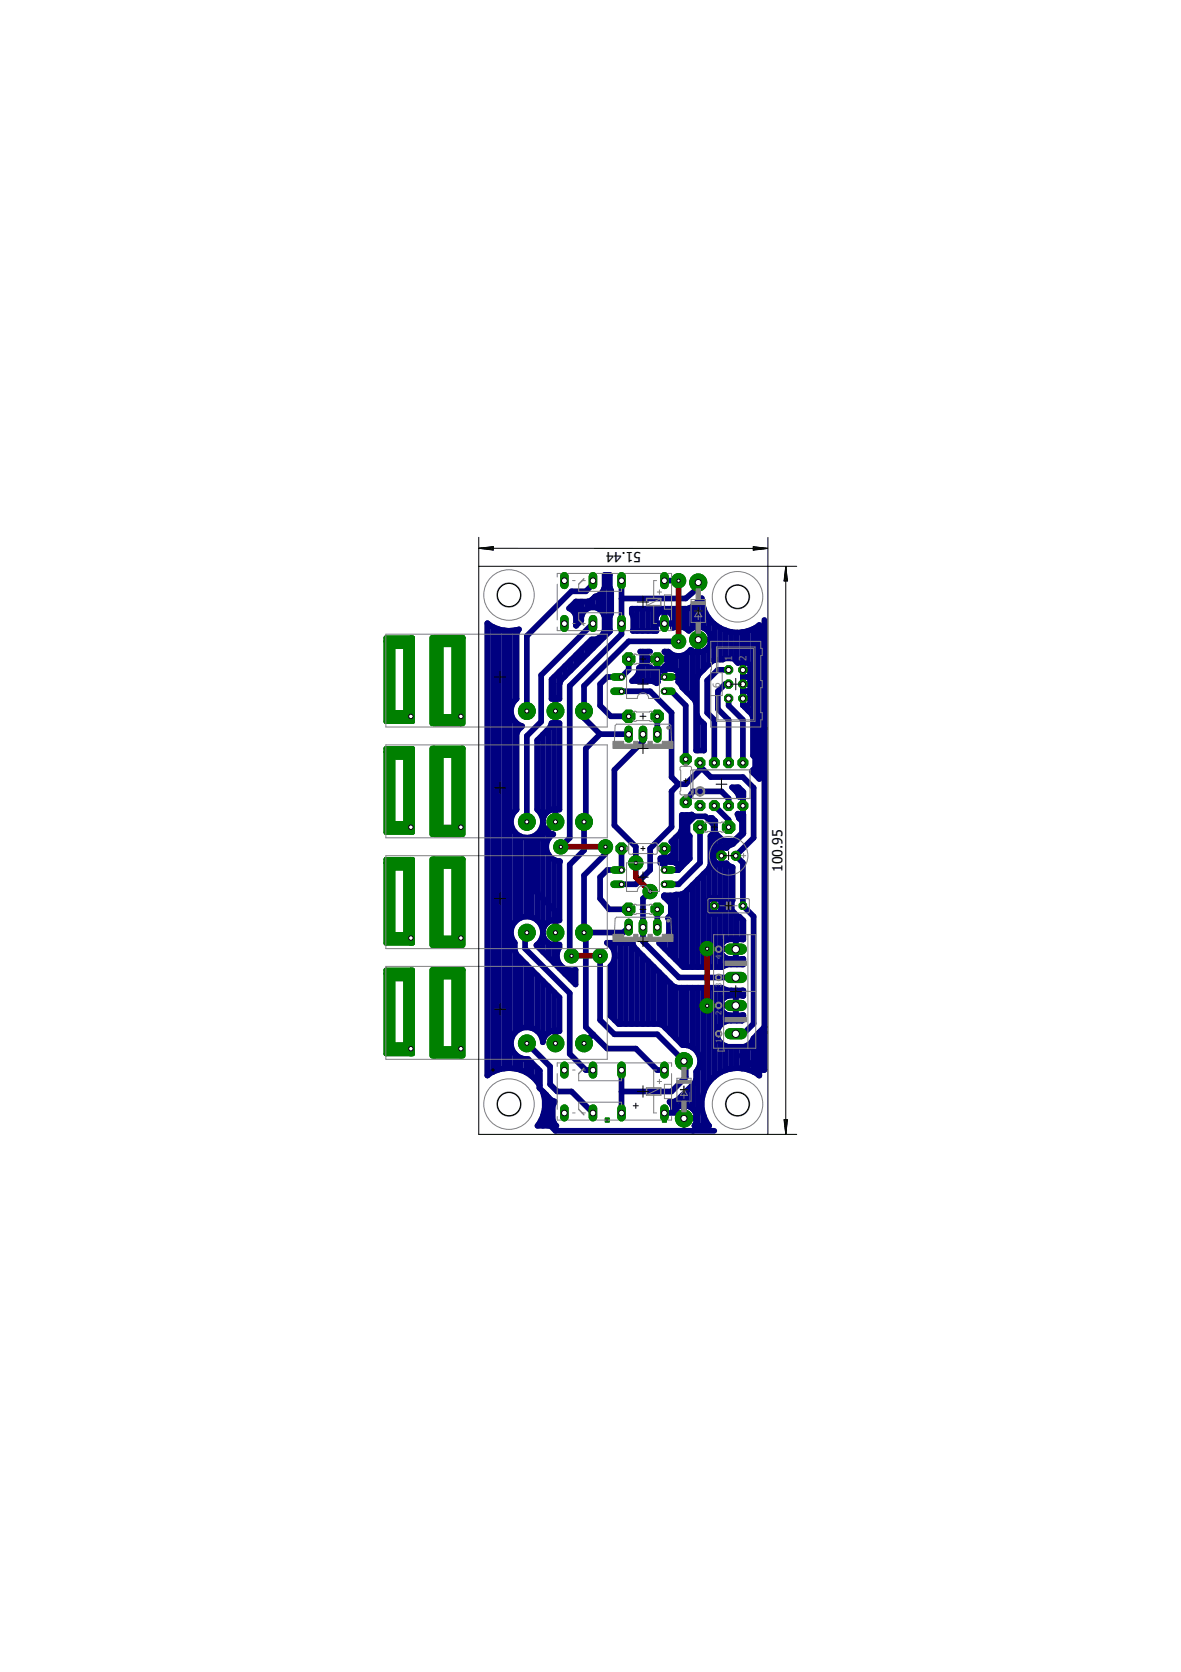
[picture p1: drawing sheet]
<svg xmlns="http://www.w3.org/2000/svg" width="210mm" height="297mm" viewBox="0 0 210 297" stroke-linecap="round" stroke-linejoin="round" font-family="sans-serif">
<defs><g id="words">
<g font-size="2.5">
<text x="113.9" y="98" transform="rotate(-180 113.9 98)">51.44</text>
<text x="139.1" y="154.9" transform="rotate(-90 139.1 154.9)">100.95</text>
</g>
<g font-size="1.8" fill="#808080">
<text x="130.1" y="117.4" transform="rotate(-90 130.1 117.4)">1</text>
<text x="132.7" y="117.4" transform="rotate(-90 132.7 117.4)">2</text>
<text x="128" y="122.1" transform="rotate(-90 128 122.1)">6</text>
</g>
<g font-size="1.4" fill="#808080">
<text x="128.2" y="170.3" transform="rotate(-90 128.2 170.3)">4</text>
<text x="128.2" y="175.4" transform="rotate(-90 128.2 175.4)">3</text>
<text x="128.2" y="185.3" transform="rotate(-90 128.2 185.3)">1</text>
<text x="128.2" y="180.3" transform="rotate(-90 128.2 180.3)">2</text>
</g>
</g></defs>
<g fill="none" stroke="#000080" stroke-width="1">
<path d="M86.7 110.8v80.3M87.5 111.3v.1M87.5 111.3l-.9-.6v80.4l.9-.6M87.5 111.3l1.4 .6M87.7 111.4v79M88.6 111.8v78.2M88.9 111.9h.1M88.9 111.9l1.6 .2M89.6 112v77.8M90.5 112.1h.1M90.6 112.1v77.7M91.6 112v12.4"/>
<path d="M92 111.9l.2-.1-.4 .8v11.5a2.82 2.82 0 0 0 .8 4.8M92 111.9h.1M92 111.9l-1.5 .2M99.5 119.3l-.1 4.9-.5-.2-.9 .2v-3.5l7.1-7.1a2.05 2.05 0 0 0 2.4-1.7v-2.3a2.1 2.1 0 0 0-2.4-1.7 2.1 2.1 0 0 0-1.8 2.4l-.9 .9v-1.6l-.3-.8-.6-.6-.4-.1 1.2-1.2h2.2l.7-.3 .6-.6a2.07 2.07 0 0 0 1.7-1.7v-2.2h.9v2.2l.2 .6v4.1l-.2 .6 .1 2.5-8.8 8.7-.3 .7M100.4 118.3v1.8M101.4 107.8v.4M101.4 117.3v1.8M102.4 106.9v4.2M102.4 116.3v1.8M103.4 106.9v2.5M103.4 115.3v1.9M104.4 106.9v1.3"/>
<path d="M104.4 114.4v1.8M105.4 106.4v1.5M105.4 113.6v1.6M105.4 103.1v.7l-1.3 1.3h-2.5l-8 7.9v13.3M105.4 110.8l-9.2 9.2v8.2l-2.6 2.5v15.3M106.3 105.8v2.3M106.3 113.4v.8M107.3 104.7v4.5M107.3 112.3v.9M108.3 102.1v10.1M110.5 103.1v9.6l-9.2 9.2v26.9l-1.6 1.6M111.7 117.1v1.9l-1.2 1.3h-2.6l-1.2 1.2v3.8l1.9 2h3.1"/>
<path d="M113.2 108.1v4M114.2 108.1v4M114.2 115.8v5.2M115 117.1h3.7M115.2 108.1v4M115.2 115.8v.3M115.2 118.1v2.9M116.2 108.1v4M116.2 119v2.1M116.6 110.8h3M116.8 117.1v1.9M117.2 108.1v.7"/>
<path d="M117.2 119v.2M117.5 119h-1.5l-1-1.1v-1.6l.5-.5h-1.7l.4 .3v2l-.6 .6v.7l-.3 .6-1 1h3.6l.8 .4 .2-.3a1.4 1.4 0 0 1 .3-1.9M117.5 119h.1M117.5 119l-.3 .2M118.1 108.5v2.3M118.1 118.9v1.4M118.1 103.1h2.5M118.2 108.1v.4M118.2 115.8h.1M118.2 118.4v.5M119.1 108.1v.8M119.1 116.1v2.8"/>
<path d="M120.1 108.1v3.3M120.1 116.5v2.5M120.6 113.9h-8.9l-7.9 8v5.7l2.9 2.8M121.1 108.1v3.3M121.1 116.5v5.2M122.1 108.2v3.6M122.1 116.1v6.9M123.1 107.7v3.9M123.1 115.7v8.3M124 106.9v4.4M124 115.9v4.2M124.1 113.6h2.3"/>
<path d="M124.1 103.5v.9l-2.2 1.9h-11.4M124.1 111.3v4.6M125 107.9v3.6M125 115.7v3.3M125.1 108.3l-.4-1.5v-.5l-1.6 1.4a1.78 1.78 0 0 1-1.3 .4h-9.5v.9l.2 .6v2.5h4.2l-.1-2.2a1.53 1.53 0 0 1 1.5-1.4 1.53 1.53 0 0 1 1.5 1.4v1.6a2.51 2.51 0 0 1 2.8 .6 2.28 2.28 0 0 1 3.6 .2M125.1 108.3h.1M125.1 108.3l.7 1.3M125.8 109.6h.1M125.8 109.6l1.1 1.2M126 114.9a2.26 2.26 0 0 1-3.3 .5 2.57 2.57 0 0 1-3.9 .4h-.7l.6 .5v1.6l-1.1 1h1.9a1.42 1.42 0 0 1 1 2.2l.6 .6 .2 .5 2.1 2.1 .3 .7v8.3h1.4v-4.6l-1-1-.2-.7v-6.5l.2-.6 2.5-2.4 .6-.3h1.3l.2-.2h1.6l.9 .8 .2-.3h1.3l.8 .9v1.2l-.6 .7 .6 .6v1.3l-.6 .6 .6 .7v1.2l-.8 .9h-.4l1.3 1.3 .3 .6M126 112.3a2.31 2.31 0 0 1 0 2.6M126 109.8v2.5"/>
<path d="M126 114.9v3.1M126.9 110.8h.1M126.9 110.8l1.2 .9M127 110.9v6.4M128 111.6v5.6M128.1 111.7h.1M128.1 111.7l1.5 .5M129 112v5M129.5 119h-1.9l-1.9 1.9v5.7l1.3 1.3v7.6M129.6 112.2h.1M129.6 112.2l1.5 .2M129.9 112.2v4.8"/>
<path d="M130.9 112.4v5.2M131.1 112.4h.1M131.9 112.3v5.2M132 117.5l.1 7.8M132 119h1.5M132.6 112.2h.1M132.6 112.2l-1.5 .2M132.9 112.1v5.7M134.1 111.7l.9-.7v27.4l-1.4-1.4 .6-.6v-1.8l-.3-.3v-22.6M134.1 111.7h.1M134.1 111.7l-1.5 .5M134.9 111.1v27.2"/>
<path d="M135.8 110.1v80h-1.2l-1.3-1.3M91.6 128.2v15.9M92.6 128.9l.2 .1-.7 .7-.3 .7v13.4a2.82 2.82 0 0 0 .8 4.8M92.6 128.9v.3M95.5 131.5v12.4M96.5 130.5v15M97.5 129.5v14.6M98.5 120.3v3.8M98.5 128.5v15.2M98.7 124v4.6M106.7 130.4l-2.6 2.6v12.7l-.3 .3v5.1l-2.5 2.5v15.9l.3 .3M106.7 130.4h5"/>
<path d="M110.5 122.8h5l3.9 3.8v11.4l1.2 1.3M113.2 120.1v.9M114.3 130.4v1.3l-5.1 5.1v9.8l3.8 3.8v2.9M116.6 120.3h4.2M116.8 127.3v3.1M118.1 122.8h1.3l2.5 2.5v9.6M120.6 139.3l-1.2 1.3v6.3l-3.9 3.8v3.9l-2.5 2.5h-2.5M124 127.4v5.9M124.4 136.1l1.9 1.9h5.7l1.9 2v8.8l-3.1 3.2 1.2 1.3v7.6l1.9 1.9v19l-1.8 1.8h-1.3M124.4 135.5v1.3l-2.5 2.5h-1.3M125 128.5v4.8M129.5 124.1v1.2l2.5 2.6v7.6"/>
<path d="M129.5 121.5h-.6l-1.3 1.3v3.2l1.9 1.9v7.6M130.1 139.9h1.2l.8 .8v.8h-.8l-.3-.7zM130.9 139.9v.8M132 124.1h1.5M132 121.5h1.5M132 125l2.9 2.9v.6l.9 1M132.9 120.2v.1M132.9 122.8v.1M132.9 125.3v.9M133.9 136.8v.5M91.6 147.9v15.8M92.6 148.6v14.4"/>
<path d="M93.6 148.8v14M94.5 148.7v14.3M95.5 148.1v15.5M96.5 146.4v-.2a2.82 2.82 0 0 1-3.9 2.4M96.5 146.4l.3 .8 .7 .7M96.5 146.4v18.8M97.5 144.1l1.1-.4 .8 .1v-15.3l-.5 .1-.9-.1-.3 .7-2.2 2.3v12.3a2.86 2.86 0 0 1 1 2v-.3M97.5 147.9l.8 .3a2.58 2.58 0 0 0-1.2 2.9 2.58 2.58 0 0 0 2.4 1.9l-.1 10.5-.8-.1-1.1 .4M97.5 144.1l-.7 .6-.3 .8M97.5 147.9v1.1M97.5 151.8v12M98.5 152.7v10.7"/>
<path d="M98.7 143.7v2.3l-3.5 3.5v8.9l3.5 3.5v6M99.5 153v.2M107.6 150.4v1.3l-3.8 3.8v10.2M110.5 150.7v3.9h-2.6l-1.2 1.2v3.8l1.5 1.9h3.5M115.5 158.4l-1.2 1.2v7.7l6.4 6.4h10.1M118.1 150.8v1.7M118.1 153.1v1.5M118.1 150.8h.1M118.1 154.6h2.5M118.1 150.7h1.7M118.1 150.7l.1 .1M118.2 152.5v.6"/>
<path d="M118.2 159.1v.4M119.1 152.1v1M119.1 159.1v1.3M120.1 148.8v4.5M120.1 158.9v11.6M121.1 147.5v6.5M121.1 158.9v12.6M121.2 144.8l1.7-.1 .2 .2-1.1 1v2l.6 .6v4l-1.8 1.8a1.39 1.39 0 0 0-1.3-1.2h-1.5l-.6 .2v-.8h1.4l1-1v-1.5l-.5-.5 1.6-1.5 .3-.7zM121.9 142.5l1.2-1.9h5.1l1.3 1.3v1.2M122.1 144.8v1.1M122.1 148v5.1M122.1 158.2v13.6"/>
<path d="M123.1 144.8v.1M123.1 157.2v14.6M124 156.3v15.5M124.4 146.9v6.4l-3.8 3.8h-2.5M125 155.3v16.5M126 154.2v5.7M126.7 152h1.5l-1.2-1.3v-4.1l-1.6-1.6h-1.9l-1.3 1.3v6.4l-1.9 1.9M127 159.5v2.8M127 143.1l2.5 2.6v1.2M127 145.8v5.2M127 153v6.5M128 148.8v1.7"/>
<path d="M128 153.6v6.3M128.2 150.5v3.1M129 149.4v1.1M129 153.5v13.6M129.9 149.4v.7M129.9 154v12.9M130.9 148.9v.4M131.3 141.5h.1M131.9 145.9l-.6-.5-.2-.7 .1-.2 .2 .3h.7v3.3l-1.8 1.8-.7 .3-.5 .5-.2-.2h-1.3l-.9 .9v1.3l.9 .9h1.3l.2-.2 .5 .4 .6 .3v5.8l-.1 .2v1.6l1.1 1.2h.2l.7 .7v3.3M131.9 147.9l-1.4 1.5h-2l-1.4-1.5v-2l-.5-.6h-.4l.6 .6v2l-.5 .6v5.1l-.3 .7-4.4 4.3-.6 .3h-.8l-.4 .2h-1.8v.2l1.2 1.2v2l-.5 .6 .2 .4v2.4a2.1 2.1 0 0 1-1.7 1.7l4.2 4.2h6.9l1-.5h2.8v-1M131.9 140.5v1M131.9 144.8v3.5"/>
<path d="M132 141.5v3.3M91.6 169.1v14.3M92.6 163a2.84 2.84 0 0 1 3.9 2.5l.2-.8 .8-.9M92.6 163a2.83 2.83 0 0 0-1.1 4.5v1.4l.3 .6 7.6 7.7v6l-.8-.1-1.1 .4M92.6 170.3v12.4M93.6 171.3v11.2M93.6 165.7l-.3 .3v2.5l8 7.9v10.8l2.8 2.9h1.3M94.5 172.3v10.4M95.5 167.8v.3M95.5 173.3v9.9M96.5 165.8a2.24 2.24 0 0 0 2.9 2v.5a2.58 2.58 0 0 0 .1 3 2.58 2.58 0 0 0 2.8 1v2.6l-7-7a2.74 2.74 0 0 0 1.2-2.1zM96.5 166.1v3"/>
<path d="M96.5 174.3v10.6M97.5 167.6v2.5M97.5 175.3v8.2M98.5 167.9v3.2M98.5 176.3v6.8M99.5 171.3v.8M100.4 172.1v.9M101.4 172.4v1.6M103.8 165.7l.3 .3v16.5l3.8 3.8h5.1l3.8 3.8h1.3M106.7 169.8v11.4l2.5 2.5h7.6l5.1 5.1v2.6l-2.5 2.5h-8.9M108.3 167.5v.3M109.2 170.1l-.1 .7-.6 .8v8.9l1.5 1.4h7.2"/>
<path d="M109.3 167.5v13.8M110.3 167.5v14.4M111.1 167.5l1 .1 .3-.2 .3 .9 6.9 6.9 .7 .3h8l1 .5h2.8v.9M111.1 167.5h-3.2a2.46 2.46 0 0 1 1.3 1.9M111.1 167.5h.1M111.3 167.5v14.4M111.7 164.7l-.9 1h-7M112.2 167.5v14.4M113.2 168.8v13.1M114.2 169.8v12.1M115.2 170.8v11.1M116.2 171.7v10.2"/>
<path d="M116.8 161.5v3.2M117.2 172.7v9.2M118.2 167.1v1.4M118.2 173.7v8.8M119.1 162.6v6.9M119.1 174.7v8.8M120.1 175.4v9.1M121.1 175.5v10M122.1 175.5v10.2M123.1 175.5v10.6M124 175.5v11.6M125 175.5v18.7"/>
<path d="M125.5 160.9h2.9M125.7 168.5l5.1 .1h-2.8M126 162v9.8M126 175.5v16.8M127 162.3v9.5M127 175.5v15.7M128 161.9v9.9M128 175.5v6.7M129 170.2v1.3M129 175.8v1.3M129 167a1.76 1.76 0 0 0-1 1.6 1.76 1.76 0 0 0 1 1.6M129 170.2l.7 .2 2.4-.1"/>
<path d="M129.9 170.4v.9M129.9 176v.9M130.8 166.9v3.5M130.8 176.9v3.5M130.8 178.6l-5.1 .1M130.9 162.6v4.3M130.9 170.4v.9M130.9 176v.9M131.9 163.4v3.5M131.9 170.4v.9M131.9 176v.9M132.1 166.9h-2.4l-.7 .1"/>
<path d="M132.1 166.9h.1M132.1 176.9h-2.4a1.76 1.76 0 0 0-1.7 1.7 1.76 1.76 0 0 0 1.7 1.8l2.4-.1M132.1 170.3h.1M132.1 176.9h.1M87.5 190.5h.1M88.9 189.9l1.6-.2 1.5 .2M88.9 189.9h.1M88.9 189.9l-1.4 .6M91.6 187.3v2.6M92 189.9l1.5 .6M92 189.9h.1M92.6 182.7a2.84 2.84 0 0 1 3.9 2.5v-.3"/>
<path d="M92.6 182.7a2.83 2.83 0 0 0-1.7 3.3 2.83 2.83 0 0 0 3 2.2l2 2v2.7l-.2-.4M92.6 188v2.1M93.5 190.5l1.2 .8M93.5 190.5h.1M93.6 188.2v2.3M93.6 185.3l4.2 4.2v3.1l1.2 1.3h2.6l3.8 3.8M94.5 188.8v2.4M94.7 191.3l1 1.2M94.7 191.3v.1M95.5 189.8v2.5M95.7 192.5h.1M95.7 199.8h.1"/>
<path d="M95.9 190.7v2.6l2.1 2.2 .6 .2-.4 .8v2.4l.4 .8 .3 .3h-3.4l.2-.2M96.5 198.4h.1M96.5 198.4l-.8 1.4M96.5 193.9l.3 1.5v1.5l-.3 1.5M96.5 194v.1M96.5 198.2v1.8M97.1 194.5v4.8l1.6 1.6h28.3M97.5 183.5l-.7 .6-.3 .8M97.5 194.9v5.1M98.5 195.6v.4M98.5 199.5v.5M98.7 183.1v2.3"/>
<path d="M105.4 183.7l-1.6 1.6M110.5 190.1v7.6M117.2 181.9l.7 .3 .5 .5M118.1 197.7h2.5l1 1h2.2M118.4 182.7l2.9 3a2.84 2.84 0 0 1 2.8 1.5 2.84 2.84 0 0 1-.4 3.2v1.3l-.3 .7-3 3.1-.7 .2h-.7l.6 .9v.9a2.28 2.28 0 0 1 3.2-.7 2.28 2.28 0 0 1 .6 3.2h2.6M118.4 182.7h.1M119.1 195.7v.2M120.1 195.6v1.3M121.1 194.8v1.6M121.6 196.4v2.3M122.1 193.8v2.6M123.1 192.8v4.1"/>
<path d="M124 189.9v10.1M125 198.1v1.9M125.1 193.9h.1M125.1 193.9l-.4 1.5v1.5l.4 1.5M125.1 198.4h.1M125.1 198.4l.7 1.4M125.8 192.5h.1M125.8 192.5l-.7 1.4M125.8 199.8h.1M125.8 199.8l.2 .2M126 200h.1M126.9 191.3v.1"/>
<path d="M126.9 191.3h.1M126.9 191.3l-1.1 1.2M128 185.1v5.5M128.1 190.5h.1M128.1 190.5l-1.2 .8M129 180.2v1.3M129 185.8v4.3M129.6 189.9l1.5-.2 1.5 .2M129.6 189.9h.1M129.6 189.9l-1.5 .6M129.9 180.4v.9M129.9 186v3.9"/>
<path d="M130.9 180.4v.9M130.9 186v3.8M131.9 180.4v.9M131.9 186v3.8M132.1 180.3h.1M132.1 180.3v.8l-.2 .2h-2.6a2.36 2.36 0 0 0-1.9 2.4 2.36 2.36 0 0 0 1.9 2.3h2.9l.9-.4 .6-.6 .2-.6 1.1-1v7.7l-.9-.6M132.6 189.9l1.5 .6M132.6 189.9h.1M132.9 185.7v4.3M133.9 184.6v5.8M134.1 190.5h.1M134.9 183.5v7.5"/>
<path d="M135.8 183.4l-4.1 4.2M135.8 182.5l-1.2 1.2"/>
<circle cx="127" cy="160.9" r="1.54"/>
</g>
<path d="M121.6 198.7v2.2h1.5" fill="none" stroke="#000080" stroke-width=".42"/>
<circle cx="124.1" cy="113.6" r="1.52" fill="#008000" stroke="#008000" stroke-width=".18"/>
<circle cx="124.1" cy="113.6" r=".55" fill="#fff" stroke="#000" stroke-width=".18"/>
<circle cx="124.1" cy="103.5" r="1.52" fill="#008000" stroke="#008000" stroke-width=".18"/>
<circle cx="124.1" cy="103.5" r=".55" fill="#fff" stroke="#000" stroke-width=".18"/>
<circle cx="121.6" cy="198.7" r="1.52" fill="#008000" stroke="#008000" stroke-width=".18"/>
<circle cx="121.6" cy="198.7" r=".55" fill="#fff" stroke="#000" stroke-width=".18"/>
<circle cx="121.6" cy="188.5" r="1.52" fill="#008000" stroke="#008000" stroke-width=".18"/>
<circle cx="121.6" cy="188.5" r=".55" fill="#fff" stroke="#000" stroke-width=".18"/>
<path d="M117.7 198.6h.7v.7h-.7z" fill="#008000" stroke="#008000" stroke-width=".18"/>
<circle cx="118.1" cy="199" r=".11" fill="#fff" stroke="#000" stroke-width=".18"/>
<path d="M107.6 198.6h.7v.7h-.7z" fill="#008000" stroke="#008000" stroke-width=".18"/>
<circle cx="107.9" cy="199" r=".11" fill="#fff" stroke="#000" stroke-width=".18"/>
<path d="M118.1 102.4v1.5" fill="none" stroke="#008000" stroke-width="1.5"/>
<circle cx="118.1" cy="103.2" r=".51" fill="#fff" stroke="#000" stroke-width=".18"/>
<path d="M110.5 102.4v1.5" fill="none" stroke="#008000" stroke-width="1.5"/>
<circle cx="110.5" cy="103.2" r=".51" fill="#fff" stroke="#000" stroke-width=".18"/>
<path d="M105.4 102.4v1.5" fill="none" stroke="#008000" stroke-width="1.5"/>
<circle cx="105.4" cy="103.2" r=".51" fill="#fff" stroke="#000" stroke-width=".18"/>
<path d="M100.3 102.4v1.5" fill="none" stroke="#008000" stroke-width="1.5"/>
<circle cx="100.3" cy="103.2" r=".51" fill="#fff" stroke="#000" stroke-width=".18"/>
<path d="M100.3 110v1.5" fill="none" stroke="#008000" stroke-width="1.5"/>
<circle cx="100.3" cy="110.8" r=".51" fill="#fff" stroke="#000" stroke-width=".18"/>
<path d="M105.4 110v1.5" fill="none" stroke="#008000" stroke-width="1.5"/>
<circle cx="105.4" cy="110.8" r=".51" fill="#fff" stroke="#000" stroke-width=".18"/>
<path d="M110.5 110v1.5" fill="none" stroke="#008000" stroke-width="1.5"/>
<circle cx="110.5" cy="110.8" r=".51" fill="#fff" stroke="#000" stroke-width=".18"/>
<path d="M118.1 110v1.5" fill="none" stroke="#008000" stroke-width="1.5"/>
<circle cx="118.1" cy="110.8" r=".51" fill="#fff" stroke="#000" stroke-width=".18"/>
<path d="M118.1 189.3v1.6" fill="none" stroke="#008000" stroke-width="1.5"/>
<circle cx="118.1" cy="190.1" r=".51" fill="#fff" stroke="#000" stroke-width=".18"/>
<path d="M110.5 189.3v1.6" fill="none" stroke="#008000" stroke-width="1.5"/>
<circle cx="110.5" cy="190.1" r=".51" fill="#fff" stroke="#000" stroke-width=".18"/>
<path d="M105.4 189.3v1.6" fill="none" stroke="#008000" stroke-width="1.5"/>
<circle cx="105.4" cy="190.1" r=".51" fill="#fff" stroke="#000" stroke-width=".18"/>
<path d="M100.3 189.3v1.6" fill="none" stroke="#008000" stroke-width="1.5"/>
<circle cx="100.3" cy="190.1" r=".51" fill="#fff" stroke="#000" stroke-width=".18"/>
<path d="M100.3 197v1.5" fill="none" stroke="#008000" stroke-width="1.5"/>
<circle cx="100.3" cy="197.7" r=".51" fill="#fff" stroke="#000" stroke-width=".18"/>
<path d="M105.4 197v1.5" fill="none" stroke="#008000" stroke-width="1.5"/>
<circle cx="105.4" cy="197.7" r=".51" fill="#fff" stroke="#000" stroke-width=".18"/>
<path d="M110.5 197v1.5" fill="none" stroke="#008000" stroke-width="1.5"/>
<circle cx="110.5" cy="197.7" r=".51" fill="#fff" stroke="#000" stroke-width=".18"/>
<path d="M118.1 197v1.5" fill="none" stroke="#008000" stroke-width="1.5"/>
<circle cx="118.1" cy="197.7" r=".51" fill="#fff" stroke="#000" stroke-width=".18"/>
<path d="M118.1 157.1h1.3" fill="none" stroke="#008000" stroke-width="1.3"/>
<circle cx="118.1" cy="157.1" r=".4" fill="#fff" stroke="#000" stroke-width=".18"/>
<path d="M118.1 154.6h1.3" fill="none" stroke="#008000" stroke-width="1.3"/>
<circle cx="118.1" cy="154.6" r=".4" fill="#fff" stroke="#000" stroke-width=".18"/>
<path d="M109.1 154.6h1.4" fill="none" stroke="#008000" stroke-width="1.3"/>
<circle cx="110.5" cy="154.6" r=".4" fill="#fff" stroke="#000" stroke-width=".18"/>
<path d="M109.1 157.1h1.4" fill="none" stroke="#008000" stroke-width="1.3"/>
<circle cx="110.5" cy="157.1" r=".4" fill="#fff" stroke="#000" stroke-width=".18"/>
<path d="M118.1 122.8h1.3" fill="none" stroke="#008000" stroke-width="1.3"/>
<circle cx="118.1" cy="122.8" r=".4" fill="#fff" stroke="#000" stroke-width=".18"/>
<path d="M118.1 120.3h1.3" fill="none" stroke="#008000" stroke-width="1.3"/>
<circle cx="118.1" cy="120.3" r=".4" fill="#fff" stroke="#000" stroke-width=".18"/>
<path d="M109.1 120.3h1.4" fill="none" stroke="#008000" stroke-width="1.3"/>
<circle cx="110.5" cy="120.3" r=".4" fill="#fff" stroke="#000" stroke-width=".18"/>
<path d="M109.1 122.8h1.4" fill="none" stroke="#008000" stroke-width="1.3"/>
<circle cx="110.5" cy="122.8" r=".4" fill="#fff" stroke="#000" stroke-width=".18"/>
<circle cx="93.6" cy="126.3" r="1.5" fill="#008000" stroke="#008000" stroke-width=".18"/>
<circle cx="93.6" cy="126.3" r=".36" fill="#fff" stroke="#000" stroke-width=".18"/>
<circle cx="98.7" cy="126.3" r="1.5" fill="#008000" stroke="#008000" stroke-width=".18"/>
<circle cx="98.7" cy="126.3" r=".36" fill="#fff" stroke="#000" stroke-width=".18"/>
<circle cx="103.8" cy="126.3" r="1.5" fill="#008000" stroke="#008000" stroke-width=".18"/>
<circle cx="103.8" cy="126.3" r=".36" fill="#fff" stroke="#000" stroke-width=".18"/>
<path d="M78.7 114.9h1.6v12h-1.6zM70.5 126.3h1.3" fill="none" stroke="#008000" stroke-width=".18"/>
<path d="M68.6 113.9h4.1v13.7h-2.9v-.3h-.3v.3h-.3v-13.7M68.6 113.3h4.7v14.9h-4.7zM69.2 114.2h3.5M69.8 115.2v11.4h2.9M69.8 114.9h2.3v11.7M73 113.3v14.9M70.2 126.6v.7h2.5" fill="none" stroke="#008000" stroke-width=".83"/>
<path d="M81 114.2h-2.6v13.1h2.2v-12.7h-2.2" fill="none" stroke="#008000" stroke-width=".61"/>
<path d="M76.8 113.3v15.2M81 114.2v13.7h-3.2v-14.3h4.1v14.9h-4.7v-15.2h5v15.2" fill="none" stroke="#008000" stroke-width="1"/>
<path d="M73 126v1.3" fill="none" stroke="#008000" stroke-width="1.3"/>
<circle cx="73" cy="127.3" r=".4" fill="#fff" stroke="#000" stroke-width=".18"/>
<path d="M81.9 126v1.3" fill="none" stroke="#008000" stroke-width="1.3"/>
<circle cx="81.9" cy="127.3" r=".4" fill="#fff" stroke="#000" stroke-width=".18"/>
<circle cx="93.6" cy="146" r="1.5" fill="#008000" stroke="#008000" stroke-width=".18"/>
<circle cx="93.6" cy="146" r=".36" fill="#fff" stroke="#000" stroke-width=".18"/>
<circle cx="98.7" cy="146" r="1.5" fill="#008000" stroke="#008000" stroke-width=".18"/>
<circle cx="98.7" cy="146" r=".36" fill="#fff" stroke="#000" stroke-width=".18"/>
<circle cx="103.8" cy="146" r="1.5" fill="#008000" stroke="#008000" stroke-width=".18"/>
<circle cx="103.8" cy="146" r=".36" fill="#fff" stroke="#000" stroke-width=".18"/>
<path d="M78.7 134.6h1.6v12h-1.6zM70.5 146h1.3" fill="none" stroke="#008000" stroke-width=".18"/>
<path d="M68.6 133.6h4.1v13.7h-2.9v-.4h-.3v.4h-.3v-13.7M68.6 133h4.7v14.9h-4.7zM69.2 133.9h3.5M69.8 134.9v11.4h2.9M69.8 134.6h2.3v11.7M73 133v14.9M70.2 146.3v.6h2.5" fill="none" stroke="#008000" stroke-width=".83"/>
<path d="M81 133.9h-2.6v13h2.2v-12.7h-2.2" fill="none" stroke="#008000" stroke-width=".61"/>
<path d="M76.8 133v15.2M81 133.9v13.7h-3.2v-14.3h4.1v14.9h-4.7v-15.2h5v15.2" fill="none" stroke="#008000" stroke-width="1"/>
<path d="M73 145.6v1.3" fill="none" stroke="#008000" stroke-width="1.3"/>
<circle cx="73" cy="147" r=".4" fill="#fff" stroke="#000" stroke-width=".18"/>
<path d="M81.9 145.6v1.3" fill="none" stroke="#008000" stroke-width="1.3"/>
<circle cx="81.9" cy="147" r=".4" fill="#fff" stroke="#000" stroke-width=".18"/>
<circle cx="93.6" cy="165.7" r="1.5" fill="#008000" stroke="#008000" stroke-width=".18"/>
<circle cx="93.6" cy="165.7" r=".36" fill="#fff" stroke="#000" stroke-width=".18"/>
<circle cx="98.7" cy="165.7" r="1.5" fill="#008000" stroke="#008000" stroke-width=".18"/>
<circle cx="98.7" cy="165.7" r=".36" fill="#fff" stroke="#000" stroke-width=".18"/>
<circle cx="103.8" cy="165.7" r="1.5" fill="#008000" stroke="#008000" stroke-width=".18"/>
<circle cx="103.8" cy="165.7" r=".36" fill="#fff" stroke="#000" stroke-width=".18"/>
<path d="M78.7 154.2h1.6v12.1h-1.6zM70.5 165.7h1.3" fill="none" stroke="#008000" stroke-width=".18"/>
<path d="M68.6 153.3h4.1v13.6h-2.9v-.3h-.3v.3h-.3v-13.6M68.6 152.7h4.7v14.9h-4.7zM69.2 153.6h3.5M69.8 154.6v11.4h2.9M69.8 154.2h2.3v11.8M73 152.7v14.9M70.2 166v.6h2.5" fill="none" stroke="#008000" stroke-width=".83"/>
<path d="M81 153.6h-2.6v13h2.2v-12.7h-2.2" fill="none" stroke="#008000" stroke-width=".61"/>
<path d="M76.8 152.7v15.2M81 153.6v13.7h-3.2v-14.3h4.1v14.9h-4.7v-15.2h5v15.2" fill="none" stroke="#008000" stroke-width="1"/>
<path d="M73 165.3v1.3" fill="none" stroke="#008000" stroke-width="1.3"/>
<circle cx="73" cy="166.6" r=".4" fill="#fff" stroke="#000" stroke-width=".18"/>
<path d="M81.9 165.3v1.3" fill="none" stroke="#008000" stroke-width="1.3"/>
<circle cx="81.9" cy="166.6" r=".4" fill="#fff" stroke="#000" stroke-width=".18"/>
<circle cx="93.6" cy="185.4" r="1.5" fill="#008000" stroke="#008000" stroke-width=".18"/>
<circle cx="93.6" cy="185.4" r=".36" fill="#fff" stroke="#000" stroke-width=".18"/>
<circle cx="98.7" cy="185.4" r="1.5" fill="#008000" stroke="#008000" stroke-width=".18"/>
<circle cx="98.7" cy="185.4" r=".36" fill="#fff" stroke="#000" stroke-width=".18"/>
<circle cx="103.8" cy="185.4" r="1.5" fill="#008000" stroke="#008000" stroke-width=".18"/>
<circle cx="103.8" cy="185.4" r=".36" fill="#fff" stroke="#000" stroke-width=".18"/>
<path d="M78.7 173.9h1.6v12.1h-1.6zM70.5 185.3h1.3" fill="none" stroke="#008000" stroke-width=".18"/>
<path d="M68.6 173h4.1v13.6h-2.9v-.3h-.3v.3h-.3v-13.6M68.6 172.3h4.7v14.9h-4.7zM69.2 173.3h3.5M69.8 174.2v11.5h2.9M69.8 173.9h2.3v11.8M73 172.3v14.9M70.2 185.7v.6h2.5" fill="none" stroke="#008000" stroke-width=".83"/>
<path d="M81 173.3h-2.6v13h2.2v-12.7h-2.2" fill="none" stroke="#008000" stroke-width=".61"/>
<path d="M76.8 172.3v15.3M81 173.3v13.6h-3.2v-14.3h4.1v15h-4.7v-15.3h5v15.3" fill="none" stroke="#008000" stroke-width="1"/>
<path d="M73 185v1.3" fill="none" stroke="#008000" stroke-width="1.3"/>
<circle cx="73" cy="186.3" r=".4" fill="#fff" stroke="#000" stroke-width=".18"/>
<path d="M81.9 185v1.3" fill="none" stroke="#008000" stroke-width="1.3"/>
<circle cx="81.9" cy="186.3" r=".4" fill="#fff" stroke="#000" stroke-width=".18"/>
<path d="M116.8 164v1.5" fill="none" stroke="#008000" stroke-width="1.5"/>
<circle cx="116.8" cy="164.7" r=".51" fill="#fff" stroke="#000" stroke-width=".18"/>
<path d="M114.3 164v1.5" fill="none" stroke="#008000" stroke-width="1.5"/>
<circle cx="114.3" cy="164.7" r=".51" fill="#fff" stroke="#000" stroke-width=".18"/>
<path d="M111.7 164v1.5" fill="none" stroke="#008000" stroke-width="1.5"/>
<circle cx="111.7" cy="164.7" r=".51" fill="#fff" stroke="#000" stroke-width=".18"/>
<path d="M116.8 129.7v1.5" fill="none" stroke="#008000" stroke-width="1.5"/>
<circle cx="116.8" cy="130.5" r=".51" fill="#fff" stroke="#000" stroke-width=".18"/>
<path d="M114.3 129.7v1.5" fill="none" stroke="#008000" stroke-width="1.5"/>
<circle cx="114.3" cy="130.5" r=".51" fill="#fff" stroke="#000" stroke-width=".18"/>
<path d="M111.7 129.7v1.5" fill="none" stroke="#008000" stroke-width="1.5"/>
<circle cx="111.7" cy="130.5" r=".51" fill="#fff" stroke="#000" stroke-width=".18"/>
<circle cx="111.7" cy="161.5" r="1.2" fill="#008000" stroke="#008000" stroke-width=".18"/>
<circle cx="111.7" cy="161.6" r=".4" fill="#fff" stroke="#000" stroke-width=".18"/>
<circle cx="116.8" cy="161.5" r="1.2" fill="#008000" stroke="#008000" stroke-width=".18"/>
<circle cx="116.8" cy="161.6" r=".4" fill="#fff" stroke="#000" stroke-width=".18"/>
<circle cx="129.5" cy="146.9" r="1.2" fill="#008000" stroke="#008000" stroke-width=".18"/>
<circle cx="129.5" cy="147" r=".4" fill="#fff" stroke="#000" stroke-width=".18"/>
<circle cx="124.4" cy="146.9" r="1.2" fill="#008000" stroke="#008000" stroke-width=".18"/>
<circle cx="124.4" cy="147" r=".4" fill="#fff" stroke="#000" stroke-width=".18"/>
<circle cx="118.1" cy="150.7" r="1.05" fill="#008000" stroke="#008000" stroke-width=".18"/>
<circle cx="118.1" cy="150.8" r=".4" fill="#fff" stroke="#000" stroke-width=".18"/>
<circle cx="110.5" cy="150.7" r="1.05" fill="#008000" stroke="#008000" stroke-width=".18"/>
<circle cx="110.5" cy="150.8" r=".4" fill="#fff" stroke="#000" stroke-width=".18"/>
<circle cx="121.9" cy="142.5" r="1.05" fill="#008000" stroke="#008000" stroke-width=".18"/>
<circle cx="121.9" cy="142.5" r=".4" fill="#fff" stroke="#000" stroke-width=".18"/>
<circle cx="121.9" cy="134.9" r="1.05" fill="#008000" stroke="#008000" stroke-width=".18"/>
<circle cx="121.9" cy="134.9" r=".4" fill="#fff" stroke="#000" stroke-width=".18"/>
<circle cx="116.8" cy="117.1" r="1.2" fill="#008000" stroke="#008000" stroke-width=".18"/>
<circle cx="116.8" cy="117.1" r=".4" fill="#fff" stroke="#000" stroke-width=".18"/>
<circle cx="111.7" cy="117.1" r="1.2" fill="#008000" stroke="#008000" stroke-width=".18"/>
<circle cx="111.7" cy="117.1" r=".4" fill="#fff" stroke="#000" stroke-width=".18"/>
<circle cx="111.7" cy="127.3" r="1.2" fill="#008000" stroke="#008000" stroke-width=".18"/>
<circle cx="111.7" cy="127.3" r=".4" fill="#fff" stroke="#000" stroke-width=".18"/>
<circle cx="116.8" cy="127.3" r="1.2" fill="#008000" stroke="#008000" stroke-width=".18"/>
<circle cx="116.8" cy="127.3" r=".4" fill="#fff" stroke="#000" stroke-width=".18"/>
<circle cx="129.5" cy="119" r=".78" fill="#008000" stroke="#008000" stroke-width=".18"/>
<circle cx="129.5" cy="119" r=".47" fill="#fff" stroke="#000" stroke-width=".18"/>
<circle cx="132" cy="119" r=".78" fill="#008000" stroke="#008000" stroke-width=".18"/>
<circle cx="132" cy="119" r=".47" fill="#fff" stroke="#000" stroke-width=".18"/>
<circle cx="129.5" cy="121.5" r=".78" fill="#008000" stroke="#008000" stroke-width=".18"/>
<circle cx="129.5" cy="121.6" r=".47" fill="#fff" stroke="#000" stroke-width=".18"/>
<circle cx="132" cy="121.5" r=".78" fill="#008000" stroke="#008000" stroke-width=".18"/>
<circle cx="132" cy="121.6" r=".47" fill="#fff" stroke="#000" stroke-width=".18"/>
<circle cx="129.5" cy="124.1" r=".78" fill="#008000" stroke="#008000" stroke-width=".18"/>
<circle cx="129.5" cy="124.1" r=".47" fill="#fff" stroke="#000" stroke-width=".18"/>
<circle cx="132" cy="124.1" r=".78" fill="#008000" stroke="#008000" stroke-width=".18"/>
<circle cx="132" cy="124.1" r=".47" fill="#fff" stroke="#000" stroke-width=".18"/>
<circle cx="124.4" cy="143.1" r=".94" fill="#008000" stroke="#008000" stroke-width=".18"/>
<circle cx="124.4" cy="143.2" r=".4" fill="#fff" stroke="#000" stroke-width=".18"/>
<circle cx="127" cy="143.1" r=".94" fill="#008000" stroke="#008000" stroke-width=".18"/>
<circle cx="127" cy="143.2" r=".4" fill="#fff" stroke="#000" stroke-width=".18"/>
<circle cx="129.5" cy="143.1" r=".94" fill="#008000" stroke="#008000" stroke-width=".18"/>
<circle cx="129.5" cy="143.2" r=".4" fill="#fff" stroke="#000" stroke-width=".18"/>
<circle cx="132" cy="143.1" r=".94" fill="#008000" stroke="#008000" stroke-width=".18"/>
<circle cx="132" cy="143.2" r=".4" fill="#fff" stroke="#000" stroke-width=".18"/>
<circle cx="132" cy="135.5" r=".94" fill="#008000" stroke="#008000" stroke-width=".18"/>
<circle cx="132" cy="135.5" r=".4" fill="#fff" stroke="#000" stroke-width=".18"/>
<circle cx="129.5" cy="135.5" r=".94" fill="#008000" stroke="#008000" stroke-width=".18"/>
<circle cx="129.5" cy="135.5" r=".4" fill="#fff" stroke="#000" stroke-width=".18"/>
<circle cx="127" cy="135.5" r=".94" fill="#008000" stroke="#008000" stroke-width=".18"/>
<circle cx="127" cy="135.5" r=".4" fill="#fff" stroke="#000" stroke-width=".18"/>
<circle cx="124.4" cy="135.5" r=".94" fill="#008000" stroke="#008000" stroke-width=".18"/>
<circle cx="124.4" cy="135.5" r=".4" fill="#fff" stroke="#000" stroke-width=".18"/>
<path d="M129.8 183.6h2" fill="none" stroke="#008000" stroke-width="2"/>
<circle cx="130.8" cy="183.7" r=".66" fill="#fff" stroke="#000" stroke-width=".18"/>
<path d="M129.8 178.6h2" fill="none" stroke="#008000" stroke-width="2"/>
<circle cx="130.8" cy="178.6" r=".66" fill="#fff" stroke="#000" stroke-width=".18"/>
<path d="M129.8 173.7h2" fill="none" stroke="#008000" stroke-width="2"/>
<circle cx="130.8" cy="173.7" r=".66" fill="#fff" stroke="#000" stroke-width=".18"/>
<path d="M129.8 168.6h2" fill="none" stroke="#008000" stroke-width="2"/>
<circle cx="130.8" cy="168.6" r=".66" fill="#fff" stroke="#000" stroke-width=".18"/>
<circle cx="132" cy="160.9" r=".71" fill="#008000" stroke="#008000" stroke-width=".18"/>
<circle cx="132" cy="160.9" r=".4" fill="#fff" stroke="#000" stroke-width=".18"/>
<circle cx="127" cy="160.9" r=".71" fill="#008000" stroke="#008000" stroke-width=".18"/>
<circle cx="127" cy="160.9" r=".4" fill="#fff" stroke="#000" stroke-width=".18"/>
<circle cx="128.2" cy="152" r=".87" fill="#008000" stroke="#008000" stroke-width=".18"/>
<circle cx="128.2" cy="152" r=".4" fill="#fff" stroke="#000" stroke-width=".18"/>
<circle cx="130.8" cy="152" r=".8" fill="#008000" stroke="#008000" stroke-width=".18"/>
<circle cx="130.8" cy="152" r=".4" fill="#fff" stroke="#000" stroke-width=".18"/>
<circle cx="125.7" cy="178.7" r="1.27" fill="#008000" stroke="#008000" stroke-width=".18"/>
<circle cx="125.7" cy="178.7" r=".3" fill="#fff" stroke="#000" stroke-width=".18"/>
<circle cx="125.7" cy="168.6" r="1.27" fill="#008000" stroke="#008000" stroke-width=".18"/>
<circle cx="125.7" cy="168.6" r=".3" fill="#fff" stroke="#000" stroke-width=".18"/>
<circle cx="99.7" cy="150.5" r="1.27" fill="#008000" stroke="#008000" stroke-width=".18"/>
<circle cx="99.7" cy="150.5" r=".3" fill="#fff" stroke="#000" stroke-width=".18"/>
<circle cx="107.6" cy="150.5" r="1.27" fill="#008000" stroke="#008000" stroke-width=".18"/>
<circle cx="107.6" cy="150.5" r=".3" fill="#fff" stroke="#000" stroke-width=".18"/>
<circle cx="101.6" cy="169.8" r="1.27" fill="#008000" stroke="#008000" stroke-width=".18"/>
<circle cx="101.6" cy="169.8" r=".3" fill="#fff" stroke="#000" stroke-width=".18"/>
<circle cx="106.7" cy="169.8" r="1.27" fill="#008000" stroke="#008000" stroke-width=".18"/>
<circle cx="106.7" cy="169.8" r=".3" fill="#fff" stroke="#000" stroke-width=".18"/>
<circle cx="120.6" cy="103.2" r="1.27" fill="#008000" stroke="#008000" stroke-width=".18"/>
<circle cx="120.6" cy="103.2" r=".3" fill="#fff" stroke="#000" stroke-width=".18"/>
<circle cx="120.6" cy="114" r="1.27" fill="#008000" stroke="#008000" stroke-width=".18"/>
<circle cx="120.6" cy="114" r=".3" fill="#fff" stroke="#000" stroke-width=".18"/>
<circle cx="113" cy="153.3" r="1.27" fill="#008000" stroke="#008000" stroke-width=".18"/>
<circle cx="113" cy="153.3" r=".3" fill="#fff" stroke="#000" stroke-width=".18"/>
<circle cx="115.5" cy="158.4" r="1.27" fill="#008000" stroke="#008000" stroke-width=".18"/>
<circle cx="115.5" cy="158.4" r=".3" fill="#fff" stroke="#000" stroke-width=".18"/>
<path d="M120.6 103.1v10.8M99.7 150.4h7.9M113 153.3v2.5l2.5 2.6M101.6 169.8h5.1M125.7 168.5v10.2" fill="none" stroke="#800000" stroke-width="1"/>
<circle cx="124.1" cy="113.6" r="1.52" fill="#008000" stroke="#008000" stroke-width=".18"/>
<circle cx="124.1" cy="113.6" r=".55" fill="#fff" stroke="#000" stroke-width=".18"/>
<circle cx="124.1" cy="103.5" r="1.52" fill="#008000" stroke="#008000" stroke-width=".18"/>
<circle cx="124.1" cy="103.5" r=".55" fill="#fff" stroke="#000" stroke-width=".18"/>
<circle cx="121.6" cy="198.7" r="1.52" fill="#008000" stroke="#008000" stroke-width=".18"/>
<circle cx="121.6" cy="198.7" r=".55" fill="#fff" stroke="#000" stroke-width=".18"/>
<circle cx="121.6" cy="188.5" r="1.52" fill="#008000" stroke="#008000" stroke-width=".18"/>
<circle cx="121.6" cy="188.5" r=".55" fill="#fff" stroke="#000" stroke-width=".18"/>
<path d="M117.7 198.6h.7v.7h-.7z" fill="#008000" stroke="#008000" stroke-width=".18"/>
<circle cx="118.1" cy="199" r=".11" fill="#fff" stroke="#000" stroke-width=".18"/>
<path d="M107.6 198.6h.7v.7h-.7z" fill="#008000" stroke="#008000" stroke-width=".18"/>
<circle cx="107.9" cy="199" r=".11" fill="#fff" stroke="#000" stroke-width=".18"/>
<path d="M118.1 102.4v1.5" fill="none" stroke="#008000" stroke-width="1.5"/>
<circle cx="118.1" cy="103.2" r=".51" fill="#fff" stroke="#000" stroke-width=".18"/>
<path d="M110.5 102.4v1.5" fill="none" stroke="#008000" stroke-width="1.5"/>
<circle cx="110.5" cy="103.2" r=".51" fill="#fff" stroke="#000" stroke-width=".18"/>
<path d="M105.4 102.4v1.5" fill="none" stroke="#008000" stroke-width="1.5"/>
<circle cx="105.4" cy="103.2" r=".51" fill="#fff" stroke="#000" stroke-width=".18"/>
<path d="M100.3 102.4v1.5" fill="none" stroke="#008000" stroke-width="1.5"/>
<circle cx="100.3" cy="103.2" r=".51" fill="#fff" stroke="#000" stroke-width=".18"/>
<path d="M100.3 110v1.5" fill="none" stroke="#008000" stroke-width="1.5"/>
<circle cx="100.3" cy="110.8" r=".51" fill="#fff" stroke="#000" stroke-width=".18"/>
<path d="M105.4 110v1.5" fill="none" stroke="#008000" stroke-width="1.5"/>
<circle cx="105.4" cy="110.8" r=".51" fill="#fff" stroke="#000" stroke-width=".18"/>
<path d="M110.5 110v1.5" fill="none" stroke="#008000" stroke-width="1.5"/>
<circle cx="110.5" cy="110.8" r=".51" fill="#fff" stroke="#000" stroke-width=".18"/>
<path d="M118.1 110v1.5" fill="none" stroke="#008000" stroke-width="1.5"/>
<circle cx="118.1" cy="110.8" r=".51" fill="#fff" stroke="#000" stroke-width=".18"/>
<path d="M118.1 189.3v1.6" fill="none" stroke="#008000" stroke-width="1.5"/>
<circle cx="118.1" cy="190.1" r=".51" fill="#fff" stroke="#000" stroke-width=".18"/>
<path d="M110.5 189.3v1.6" fill="none" stroke="#008000" stroke-width="1.5"/>
<circle cx="110.5" cy="190.1" r=".51" fill="#fff" stroke="#000" stroke-width=".18"/>
<path d="M105.4 189.3v1.6" fill="none" stroke="#008000" stroke-width="1.5"/>
<circle cx="105.4" cy="190.1" r=".51" fill="#fff" stroke="#000" stroke-width=".18"/>
<path d="M100.3 189.3v1.6" fill="none" stroke="#008000" stroke-width="1.5"/>
<circle cx="100.3" cy="190.1" r=".51" fill="#fff" stroke="#000" stroke-width=".18"/>
<path d="M100.3 197v1.5" fill="none" stroke="#008000" stroke-width="1.5"/>
<circle cx="100.3" cy="197.7" r=".51" fill="#fff" stroke="#000" stroke-width=".18"/>
<path d="M105.4 197v1.5" fill="none" stroke="#008000" stroke-width="1.5"/>
<circle cx="105.4" cy="197.7" r=".51" fill="#fff" stroke="#000" stroke-width=".18"/>
<path d="M110.5 197v1.5" fill="none" stroke="#008000" stroke-width="1.5"/>
<circle cx="110.5" cy="197.7" r=".51" fill="#fff" stroke="#000" stroke-width=".18"/>
<path d="M118.1 197v1.5" fill="none" stroke="#008000" stroke-width="1.5"/>
<circle cx="118.1" cy="197.7" r=".51" fill="#fff" stroke="#000" stroke-width=".18"/>
<path d="M118.1 157.1h1.3" fill="none" stroke="#008000" stroke-width="1.3"/>
<circle cx="118.1" cy="157.1" r=".4" fill="#fff" stroke="#000" stroke-width=".18"/>
<path d="M118.1 154.6h1.3" fill="none" stroke="#008000" stroke-width="1.3"/>
<circle cx="118.1" cy="154.6" r=".4" fill="#fff" stroke="#000" stroke-width=".18"/>
<path d="M109.1 154.6h1.4" fill="none" stroke="#008000" stroke-width="1.3"/>
<circle cx="110.5" cy="154.6" r=".4" fill="#fff" stroke="#000" stroke-width=".18"/>
<path d="M109.1 157.1h1.4" fill="none" stroke="#008000" stroke-width="1.3"/>
<circle cx="110.5" cy="157.1" r=".4" fill="#fff" stroke="#000" stroke-width=".18"/>
<path d="M118.1 122.8h1.3" fill="none" stroke="#008000" stroke-width="1.3"/>
<circle cx="118.1" cy="122.8" r=".4" fill="#fff" stroke="#000" stroke-width=".18"/>
<path d="M118.1 120.3h1.3" fill="none" stroke="#008000" stroke-width="1.3"/>
<circle cx="118.1" cy="120.3" r=".4" fill="#fff" stroke="#000" stroke-width=".18"/>
<path d="M109.1 120.3h1.4" fill="none" stroke="#008000" stroke-width="1.3"/>
<circle cx="110.5" cy="120.3" r=".4" fill="#fff" stroke="#000" stroke-width=".18"/>
<path d="M109.1 122.8h1.4" fill="none" stroke="#008000" stroke-width="1.3"/>
<circle cx="110.5" cy="122.8" r=".4" fill="#fff" stroke="#000" stroke-width=".18"/>
<circle cx="93.6" cy="126.3" r="1.5" fill="#008000" stroke="#008000" stroke-width=".18"/>
<circle cx="93.6" cy="126.3" r=".36" fill="#fff" stroke="#000" stroke-width=".18"/>
<circle cx="98.7" cy="126.3" r="1.5" fill="#008000" stroke="#008000" stroke-width=".18"/>
<circle cx="98.7" cy="126.3" r=".36" fill="#fff" stroke="#000" stroke-width=".18"/>
<circle cx="103.8" cy="126.3" r="1.5" fill="#008000" stroke="#008000" stroke-width=".18"/>
<circle cx="103.8" cy="126.3" r=".36" fill="#fff" stroke="#000" stroke-width=".18"/>
<path d="M78.7 114.9h1.6v12h-1.6zM70.5 126.3h1.3" fill="none" stroke="#008000" stroke-width=".18"/>
<path d="M68.6 113.9h4.1v13.7h-2.9v-.3h-.3v.3h-.3v-13.7M68.6 113.3h4.7v14.9h-4.7zM69.2 114.2h3.5M69.8 115.2v11.4h2.9M69.8 114.9h2.3v11.7M73 113.3v14.9M70.2 126.6v.7h2.5" fill="none" stroke="#008000" stroke-width=".83"/>
<path d="M81 114.2h-2.6v13.1h2.2v-12.7h-2.2" fill="none" stroke="#008000" stroke-width=".61"/>
<path d="M76.8 113.3v15.2M81 114.2v13.7h-3.2v-14.3h4.1v14.9h-4.7v-15.2h5v15.2" fill="none" stroke="#008000" stroke-width="1"/>
<path d="M73 126v1.3" fill="none" stroke="#008000" stroke-width="1.3"/>
<circle cx="73" cy="127.3" r=".4" fill="#fff" stroke="#000" stroke-width=".18"/>
<path d="M81.9 126v1.3" fill="none" stroke="#008000" stroke-width="1.3"/>
<circle cx="81.9" cy="127.3" r=".4" fill="#fff" stroke="#000" stroke-width=".18"/>
<circle cx="93.6" cy="146" r="1.5" fill="#008000" stroke="#008000" stroke-width=".18"/>
<circle cx="93.6" cy="146" r=".36" fill="#fff" stroke="#000" stroke-width=".18"/>
<circle cx="98.7" cy="146" r="1.5" fill="#008000" stroke="#008000" stroke-width=".18"/>
<circle cx="98.7" cy="146" r=".36" fill="#fff" stroke="#000" stroke-width=".18"/>
<circle cx="103.8" cy="146" r="1.5" fill="#008000" stroke="#008000" stroke-width=".18"/>
<circle cx="103.8" cy="146" r=".36" fill="#fff" stroke="#000" stroke-width=".18"/>
<path d="M78.7 134.6h1.6v12h-1.6zM70.5 146h1.3" fill="none" stroke="#008000" stroke-width=".18"/>
<path d="M68.6 133.6h4.1v13.7h-2.9v-.4h-.3v.4h-.3v-13.7M68.6 133h4.7v14.9h-4.7zM69.2 133.9h3.5M69.8 134.9v11.4h2.9M69.8 134.6h2.3v11.7M73 133v14.9M70.2 146.3v.6h2.5" fill="none" stroke="#008000" stroke-width=".83"/>
<path d="M81 133.9h-2.6v13h2.2v-12.7h-2.2" fill="none" stroke="#008000" stroke-width=".61"/>
<path d="M76.8 133v15.2M81 133.9v13.7h-3.2v-14.3h4.1v14.9h-4.7v-15.2h5v15.2" fill="none" stroke="#008000" stroke-width="1"/>
<path d="M73 145.6v1.3" fill="none" stroke="#008000" stroke-width="1.3"/>
<circle cx="73" cy="147" r=".4" fill="#fff" stroke="#000" stroke-width=".18"/>
<path d="M81.9 145.6v1.3" fill="none" stroke="#008000" stroke-width="1.3"/>
<circle cx="81.9" cy="147" r=".4" fill="#fff" stroke="#000" stroke-width=".18"/>
<circle cx="93.6" cy="165.7" r="1.5" fill="#008000" stroke="#008000" stroke-width=".18"/>
<circle cx="93.6" cy="165.7" r=".36" fill="#fff" stroke="#000" stroke-width=".18"/>
<circle cx="98.7" cy="165.7" r="1.5" fill="#008000" stroke="#008000" stroke-width=".18"/>
<circle cx="98.7" cy="165.7" r=".36" fill="#fff" stroke="#000" stroke-width=".18"/>
<circle cx="103.8" cy="165.7" r="1.5" fill="#008000" stroke="#008000" stroke-width=".18"/>
<circle cx="103.8" cy="165.7" r=".36" fill="#fff" stroke="#000" stroke-width=".18"/>
<path d="M78.7 154.2h1.6v12.1h-1.6zM70.5 165.7h1.3" fill="none" stroke="#008000" stroke-width=".18"/>
<path d="M68.6 153.3h4.1v13.6h-2.9v-.3h-.3v.3h-.3v-13.6M68.6 152.7h4.7v14.9h-4.7zM69.2 153.6h3.5M69.8 154.6v11.4h2.9M69.8 154.2h2.3v11.8M73 152.7v14.9M70.2 166v.6h2.5" fill="none" stroke="#008000" stroke-width=".83"/>
<path d="M81 153.6h-2.6v13h2.2v-12.7h-2.2" fill="none" stroke="#008000" stroke-width=".61"/>
<path d="M76.8 152.7v15.2M81 153.6v13.7h-3.2v-14.3h4.1v14.9h-4.7v-15.2h5v15.2" fill="none" stroke="#008000" stroke-width="1"/>
<path d="M73 165.3v1.3" fill="none" stroke="#008000" stroke-width="1.3"/>
<circle cx="73" cy="166.6" r=".4" fill="#fff" stroke="#000" stroke-width=".18"/>
<path d="M81.9 165.3v1.3" fill="none" stroke="#008000" stroke-width="1.3"/>
<circle cx="81.9" cy="166.6" r=".4" fill="#fff" stroke="#000" stroke-width=".18"/>
<circle cx="93.6" cy="185.4" r="1.5" fill="#008000" stroke="#008000" stroke-width=".18"/>
<circle cx="93.6" cy="185.4" r=".36" fill="#fff" stroke="#000" stroke-width=".18"/>
<circle cx="98.7" cy="185.4" r="1.5" fill="#008000" stroke="#008000" stroke-width=".18"/>
<circle cx="98.7" cy="185.4" r=".36" fill="#fff" stroke="#000" stroke-width=".18"/>
<circle cx="103.8" cy="185.4" r="1.5" fill="#008000" stroke="#008000" stroke-width=".18"/>
<circle cx="103.8" cy="185.4" r=".36" fill="#fff" stroke="#000" stroke-width=".18"/>
<path d="M78.7 173.9h1.6v12.1h-1.6zM70.5 185.3h1.3" fill="none" stroke="#008000" stroke-width=".18"/>
<path d="M68.6 173h4.1v13.6h-2.9v-.3h-.3v.3h-.3v-13.6M68.6 172.3h4.7v14.9h-4.7zM69.2 173.3h3.5M69.8 174.2v11.5h2.9M69.8 173.9h2.3v11.8M73 172.3v14.9M70.2 185.7v.6h2.5" fill="none" stroke="#008000" stroke-width=".83"/>
<path d="M81 173.3h-2.6v13h2.2v-12.7h-2.2" fill="none" stroke="#008000" stroke-width=".61"/>
<path d="M76.8 172.3v15.3M81 173.3v13.6h-3.2v-14.3h4.1v15h-4.7v-15.3h5v15.3" fill="none" stroke="#008000" stroke-width="1"/>
<path d="M73 185v1.3" fill="none" stroke="#008000" stroke-width="1.3"/>
<circle cx="73" cy="186.3" r=".4" fill="#fff" stroke="#000" stroke-width=".18"/>
<path d="M81.9 185v1.3" fill="none" stroke="#008000" stroke-width="1.3"/>
<circle cx="81.9" cy="186.3" r=".4" fill="#fff" stroke="#000" stroke-width=".18"/>
<path d="M116.8 164v1.5" fill="none" stroke="#008000" stroke-width="1.5"/>
<circle cx="116.8" cy="164.7" r=".51" fill="#fff" stroke="#000" stroke-width=".18"/>
<path d="M114.3 164v1.5" fill="none" stroke="#008000" stroke-width="1.5"/>
<circle cx="114.3" cy="164.7" r=".51" fill="#fff" stroke="#000" stroke-width=".18"/>
<path d="M111.7 164v1.5" fill="none" stroke="#008000" stroke-width="1.5"/>
<circle cx="111.7" cy="164.7" r=".51" fill="#fff" stroke="#000" stroke-width=".18"/>
<path d="M116.8 129.7v1.5" fill="none" stroke="#008000" stroke-width="1.5"/>
<circle cx="116.8" cy="130.5" r=".51" fill="#fff" stroke="#000" stroke-width=".18"/>
<path d="M114.3 129.7v1.5" fill="none" stroke="#008000" stroke-width="1.5"/>
<circle cx="114.3" cy="130.5" r=".51" fill="#fff" stroke="#000" stroke-width=".18"/>
<path d="M111.7 129.7v1.5" fill="none" stroke="#008000" stroke-width="1.5"/>
<circle cx="111.7" cy="130.5" r=".51" fill="#fff" stroke="#000" stroke-width=".18"/>
<circle cx="111.7" cy="161.5" r="1.2" fill="#008000" stroke="#008000" stroke-width=".18"/>
<circle cx="111.7" cy="161.6" r=".4" fill="#fff" stroke="#000" stroke-width=".18"/>
<circle cx="116.8" cy="161.5" r="1.2" fill="#008000" stroke="#008000" stroke-width=".18"/>
<circle cx="116.8" cy="161.6" r=".4" fill="#fff" stroke="#000" stroke-width=".18"/>
<circle cx="129.5" cy="146.9" r="1.2" fill="#008000" stroke="#008000" stroke-width=".18"/>
<circle cx="129.5" cy="147" r=".4" fill="#fff" stroke="#000" stroke-width=".18"/>
<circle cx="124.4" cy="146.9" r="1.2" fill="#008000" stroke="#008000" stroke-width=".18"/>
<circle cx="124.4" cy="147" r=".4" fill="#fff" stroke="#000" stroke-width=".18"/>
<circle cx="118.1" cy="150.7" r="1.05" fill="#008000" stroke="#008000" stroke-width=".18"/>
<circle cx="118.1" cy="150.8" r=".4" fill="#fff" stroke="#000" stroke-width=".18"/>
<circle cx="110.5" cy="150.7" r="1.05" fill="#008000" stroke="#008000" stroke-width=".18"/>
<circle cx="110.5" cy="150.8" r=".4" fill="#fff" stroke="#000" stroke-width=".18"/>
<circle cx="121.9" cy="142.5" r="1.05" fill="#008000" stroke="#008000" stroke-width=".18"/>
<circle cx="121.9" cy="142.5" r=".4" fill="#fff" stroke="#000" stroke-width=".18"/>
<circle cx="121.9" cy="134.9" r="1.05" fill="#008000" stroke="#008000" stroke-width=".18"/>
<circle cx="121.9" cy="134.9" r=".4" fill="#fff" stroke="#000" stroke-width=".18"/>
<circle cx="116.8" cy="117.1" r="1.2" fill="#008000" stroke="#008000" stroke-width=".18"/>
<circle cx="116.8" cy="117.1" r=".4" fill="#fff" stroke="#000" stroke-width=".18"/>
<circle cx="111.7" cy="117.1" r="1.2" fill="#008000" stroke="#008000" stroke-width=".18"/>
<circle cx="111.7" cy="117.1" r=".4" fill="#fff" stroke="#000" stroke-width=".18"/>
<circle cx="111.7" cy="127.3" r="1.2" fill="#008000" stroke="#008000" stroke-width=".18"/>
<circle cx="111.7" cy="127.3" r=".4" fill="#fff" stroke="#000" stroke-width=".18"/>
<circle cx="116.8" cy="127.3" r="1.2" fill="#008000" stroke="#008000" stroke-width=".18"/>
<circle cx="116.8" cy="127.3" r=".4" fill="#fff" stroke="#000" stroke-width=".18"/>
<circle cx="129.5" cy="119" r=".78" fill="#008000" stroke="#008000" stroke-width=".18"/>
<circle cx="129.5" cy="119" r=".47" fill="#fff" stroke="#000" stroke-width=".18"/>
<circle cx="132" cy="119" r=".78" fill="#008000" stroke="#008000" stroke-width=".18"/>
<circle cx="132" cy="119" r=".47" fill="#fff" stroke="#000" stroke-width=".18"/>
<circle cx="129.5" cy="121.5" r=".78" fill="#008000" stroke="#008000" stroke-width=".18"/>
<circle cx="129.5" cy="121.6" r=".47" fill="#fff" stroke="#000" stroke-width=".18"/>
<circle cx="132" cy="121.5" r=".78" fill="#008000" stroke="#008000" stroke-width=".18"/>
<circle cx="132" cy="121.6" r=".47" fill="#fff" stroke="#000" stroke-width=".18"/>
<circle cx="129.5" cy="124.1" r=".78" fill="#008000" stroke="#008000" stroke-width=".18"/>
<circle cx="129.5" cy="124.1" r=".47" fill="#fff" stroke="#000" stroke-width=".18"/>
<circle cx="132" cy="124.1" r=".78" fill="#008000" stroke="#008000" stroke-width=".18"/>
<circle cx="132" cy="124.1" r=".47" fill="#fff" stroke="#000" stroke-width=".18"/>
<circle cx="124.4" cy="143.1" r=".94" fill="#008000" stroke="#008000" stroke-width=".18"/>
<circle cx="124.4" cy="143.2" r=".4" fill="#fff" stroke="#000" stroke-width=".18"/>
<circle cx="127" cy="143.1" r=".94" fill="#008000" stroke="#008000" stroke-width=".18"/>
<circle cx="127" cy="143.2" r=".4" fill="#fff" stroke="#000" stroke-width=".18"/>
<circle cx="129.5" cy="143.1" r=".94" fill="#008000" stroke="#008000" stroke-width=".18"/>
<circle cx="129.5" cy="143.2" r=".4" fill="#fff" stroke="#000" stroke-width=".18"/>
<circle cx="132" cy="143.1" r=".94" fill="#008000" stroke="#008000" stroke-width=".18"/>
<circle cx="132" cy="143.2" r=".4" fill="#fff" stroke="#000" stroke-width=".18"/>
<circle cx="132" cy="135.5" r=".94" fill="#008000" stroke="#008000" stroke-width=".18"/>
<circle cx="132" cy="135.5" r=".4" fill="#fff" stroke="#000" stroke-width=".18"/>
<circle cx="129.5" cy="135.5" r=".94" fill="#008000" stroke="#008000" stroke-width=".18"/>
<circle cx="129.5" cy="135.5" r=".4" fill="#fff" stroke="#000" stroke-width=".18"/>
<circle cx="127" cy="135.5" r=".94" fill="#008000" stroke="#008000" stroke-width=".18"/>
<circle cx="127" cy="135.5" r=".4" fill="#fff" stroke="#000" stroke-width=".18"/>
<circle cx="124.4" cy="135.5" r=".94" fill="#008000" stroke="#008000" stroke-width=".18"/>
<circle cx="124.4" cy="135.5" r=".4" fill="#fff" stroke="#000" stroke-width=".18"/>
<path d="M129.8 183.6h2" fill="none" stroke="#008000" stroke-width="2"/>
<circle cx="130.8" cy="183.7" r=".66" fill="#fff" stroke="#000" stroke-width=".18"/>
<path d="M129.8 178.6h2" fill="none" stroke="#008000" stroke-width="2"/>
<circle cx="130.8" cy="178.6" r=".66" fill="#fff" stroke="#000" stroke-width=".18"/>
<path d="M129.8 173.7h2" fill="none" stroke="#008000" stroke-width="2"/>
<circle cx="130.8" cy="173.7" r=".66" fill="#fff" stroke="#000" stroke-width=".18"/>
<path d="M129.8 168.6h2" fill="none" stroke="#008000" stroke-width="2"/>
<circle cx="130.8" cy="168.6" r=".66" fill="#fff" stroke="#000" stroke-width=".18"/>
<circle cx="132" cy="160.9" r=".71" fill="#008000" stroke="#008000" stroke-width=".18"/>
<circle cx="132" cy="160.9" r=".4" fill="#fff" stroke="#000" stroke-width=".18"/>
<circle cx="127" cy="160.9" r=".71" fill="#008000" stroke="#008000" stroke-width=".18"/>
<circle cx="127" cy="160.9" r=".4" fill="#fff" stroke="#000" stroke-width=".18"/>
<circle cx="128.2" cy="152" r=".87" fill="#008000" stroke="#008000" stroke-width=".18"/>
<circle cx="128.2" cy="152" r=".4" fill="#fff" stroke="#000" stroke-width=".18"/>
<circle cx="130.8" cy="152" r=".8" fill="#008000" stroke="#008000" stroke-width=".18"/>
<circle cx="130.8" cy="152" r=".4" fill="#fff" stroke="#000" stroke-width=".18"/>
<circle cx="125.7" cy="178.7" r="1.27" fill="#008000" stroke="#008000" stroke-width=".18"/>
<circle cx="125.7" cy="178.7" r=".3" fill="#fff" stroke="#000" stroke-width=".18"/>
<circle cx="125.7" cy="168.6" r="1.27" fill="#008000" stroke="#008000" stroke-width=".18"/>
<circle cx="125.7" cy="168.6" r=".3" fill="#fff" stroke="#000" stroke-width=".18"/>
<circle cx="99.7" cy="150.5" r="1.27" fill="#008000" stroke="#008000" stroke-width=".18"/>
<circle cx="99.7" cy="150.5" r=".3" fill="#fff" stroke="#000" stroke-width=".18"/>
<circle cx="107.6" cy="150.5" r="1.27" fill="#008000" stroke="#008000" stroke-width=".18"/>
<circle cx="107.6" cy="150.5" r=".3" fill="#fff" stroke="#000" stroke-width=".18"/>
<circle cx="101.6" cy="169.8" r="1.27" fill="#008000" stroke="#008000" stroke-width=".18"/>
<circle cx="101.6" cy="169.8" r=".3" fill="#fff" stroke="#000" stroke-width=".18"/>
<circle cx="106.7" cy="169.8" r="1.27" fill="#008000" stroke="#008000" stroke-width=".18"/>
<circle cx="106.7" cy="169.8" r=".3" fill="#fff" stroke="#000" stroke-width=".18"/>
<circle cx="120.6" cy="103.2" r="1.27" fill="#008000" stroke="#008000" stroke-width=".18"/>
<circle cx="120.6" cy="103.2" r=".3" fill="#fff" stroke="#000" stroke-width=".18"/>
<circle cx="120.6" cy="114" r="1.27" fill="#008000" stroke="#008000" stroke-width=".18"/>
<circle cx="120.6" cy="114" r=".3" fill="#fff" stroke="#000" stroke-width=".18"/>
<circle cx="113" cy="153.3" r="1.27" fill="#008000" stroke="#008000" stroke-width=".18"/>
<circle cx="113" cy="153.3" r=".3" fill="#fff" stroke="#000" stroke-width=".18"/>
<circle cx="115.5" cy="158.4" r="1.27" fill="#008000" stroke="#008000" stroke-width=".18"/>
<circle cx="115.5" cy="158.4" r=".3" fill="#fff" stroke="#000" stroke-width=".18"/>
<g fill="none" stroke="#808080" stroke-width=".18">
<path d="M68.6 112.7h39.3v16.5h-39.3zM99 103.8v6.3M99 111.4v.6h.7M99.7 101.9h-.7v.6M100.9 101.9h3.9M100.9 112h3.9M101.8 110.8h.4M101.8 103.1h.4M102.8 103.8v1.3h7.7v-.6M103.5 110.8h.5M103.5 103.1h.5M106 101.9h3.8"/>
<path d="M106 112h3.8M110.5 109.4v-.5h-7.7v1.2M111.1 101.9h6.4M111.1 112h6.4M111.4 119h5.8v5.1h-1.9a1.02 1.02 0 0 0-1-1 1.02 1.02 0 0 0-1 1h-1.9zM112.5 117.7l.1 .3h.4l.1-.1h2.3l.1 .1h.4l.2-.3M112.5 116.5l.3-.3 .3 .1h2.3l.4-.1 .3 .3M116.2 107.6v3.2h.5M116.7 103.1h-.5v3.2M116.8 105.2h.8M117.2 104.8v.8M117.5 106.3l-2.6 1.3"/>
<path d="M118.7 101.9h.7v.6M119.4 105.7h-1.3v2.5h1.3M119.4 103.8v6.3M119.4 111.4v.6h-.7M122.8 106.5h2.6v4.1h-2.6zM123.5 108.5h1.2M124.1 107.9v2.2M124.1 108.5l.6 1.1h-1.2zM126.3 113.9h8.9v1.3h.3v1.3h-.3v4.4h.3v1.3h-.3v4.4h.3v1.3h-.3v1.3h-8.9v-10.2h.1v-1.3h-.1zM126.3 119.5h2.1v4.1h-2.1M127.3 119.5v-4.6h6.9v13.2h-6.9v-4.5M127.6 119.5v-4.3h6.3v12.7h-6.3v-4.3"/>
<path d="M68.6 132.3h39.3v16.5h-39.3zM109.2 131.8l.1-2.9 .3-.2h9.4l.2 .2 .2 2.9M112.5 126.6l.3-.2 .3 .1h2.3l.4-.1 .3 .2M112.5 127.9l.1 .2h.2l.3-.1h2.3l.4 .1 .3-.2M120.9 136.2l1.7-.1 .3 .2v.5l-.1 .1v3.6l.1 .1v.5l-.2 .1h-1.6l-.2-.1v-.5l.1-.1v-3.6l-.1-.1zM68.6 152h39.3v16.5h-39.3zM111.4 153.3h5.8v5.1h-1.9a1.02 1.02 0 0 0-1-1.1 1.02 1.02 0 0 0-1 1.1h-1.9zM111.8 149.8l4.3 .1 .1-.2 .4 .1 .2 .2v1.6l-.2 .2h-.4l-.1-.2h-3.6l-.1 .2-.5-.1-.2-.2zM125.2 147.6l.2 .2 .4-.1h2.3l.4 .1 .2-.2M125.2 146.3l.2-.3 .4 .2h2.3l.4-.2 .2 .1v.2M125.9 159.7h7.1l.2 .2v2.1l-.3 .2h-6.9l-.2-.3zM131.8 152h.7"/>
<path d="M132.2 151.6v.8M68.6 171.7h39.3v16.5h-39.3zM109.2 166.1l.1-2.9 .3-.3h9.4l.2 .3 .2 2.9M112.5 160.9l.1-.2h.2l.3 .1h2.3l.4-.1 .3 .2M112.5 162.2l.3 .2 .3-.1h2.3l.4 .1 .3-.2M126.8 166.1h7.5v20.1h-7.5zM126.8 176.1h7.5M128 160.9h1.2M128.6 166.1v20.1l.1 .5h-1.1l.1-.5M129.8 160.9h1.2M132.9 166.1v20.1M99 190.7v6.4"/>
<path d="M99 198.4v.6h.7M99.7 188.8h-.7v.7M100.9 188.8h3.9M100.9 199h3.9M101.8 197.7h.4M101.8 190.1h.4M102.8 190.7v1.3h7.7v-.5M103.5 197.7h.5M103.5 190.1h.5M106 188.8h3.8M106 199h3.8M110.5 196.3v-.5h-7.7v1.3"/>
<path d="M111.1 188.8h6.4M111.1 199h6.4M116.2 194.5v3.2h.5M116.7 190.1h-.5v3.2M116.8 192.1h.8M117.2 191.7v.8M117.5 193.3l-2.6 1.2M118.7 188.8h.7v.7M119.4 192.6h-1.3v2.6h1.3M119.4 190.7v6.4M119.4 198.4v.6h-.7M120.3 191.6h2.5v4h-2.5z"/>
<path d="M120.9 193.6h1.3M121.6 193v2.1M121.6 193.6l.6 1h-1.3z"/>
<circle cx="90.5" cy="105.7" r="4.5"/>
<circle cx="90.5" cy="105.7" r="2.16"/>
<circle cx="131.1" cy="106" r="4.5"/>
<circle cx="131.1" cy="106" r="2.16"/>
<circle cx="129.5" cy="152" r="3.4"/>
<circle cx="90.5" cy="196.2" r="4.5"/>
<circle cx="90.5" cy="196.2" r="2.16"/>
<circle cx="131.1" cy="196.2" r="4.5"/>
<circle cx="131.1" cy="196.2" r="2.16"/>
</g>
<g fill="#808080" stroke="#808080" stroke-width=".18">
<path d="M122.8 106.9h2.6v.5h-2.6z"/>
<path d="M123.7 110.6h.8v1.9h-.8z"/>
<path d="M123.7 104.6h.8v1.9h-.8z"/>
<path d="M120.3 191.9h2.5v.5h-2.5z"/>
<path d="M121.2 195.6h.7v1.9h-.7z"/>
<path d="M121.2 189.7h.7v1.9h-.7z"/>
<path d="M108.9 166.5h10.7v.8h-10.7z"/>
<path d="M117.7 166h1.9v.5h-1.9z"/>
<path d="M115.2 166h.7v.5h-.7z"/>
<path d="M112.6 166h.8v.5h-.8z"/>
<path d="M108.9 166h1.9v.5h-1.9z"/>
<path d="M108.9 132.2h10.7v.8h-10.7z"/>
<path d="M117.7 131.7h1.9v.5h-1.9z"/>
<path d="M115.2 131.7h.7v.5h-.7z"/>
<path d="M112.6 131.7h.8v.5h-.8z"/>
<path d="M108.9 131.7h1.9v.5h-1.9z"/>
<path d="M111.4 150.5h.3v.5h-.3z"/>
<path d="M116.8 150.5h.4v.5h-.4z"/>
<path d="M121.6 135.8h.5v.3h-.5z"/>
<path d="M121.6 141.2h.5v.4h-.5z"/>
<path d="M128.9 180.8h3.8v.7h-3.8z"/>
<path d="M128.9 170.8h3.8v.7h-3.8z"/>
</g>
<path d="M102.8 110.1l1 1M103.8 102.8l-1 1M114.9 106.3h2.6v1.3h-2.6zM102.8 197.1l1 1M103.8 189.8l-1 .9M114.9 193.3h2.6v1.2h-2.6z" fill="none" stroke="#808080" stroke-width=".25"/>
<g fill="#808080" stroke="#808080" stroke-width=".18">
<path d="M123.8 140a.85 .85 0 0 1 1.4 .3 .85 .85 0 0 1-.8 1.1v-.2a.59 .59 0 0 1-.6-.8 .59 .59 0 0 1 1-.2 .59 .59 0 0 1-.2 .9l-.2 .1v.2a.85 .85 0 0 1-.8-.5 .85 .85 0 0 1 .2-.9z" fill-rule="evenodd"/>
<path d="M127.3 178.2a.59 .59 0 0 1 1 .2 .59 .59 0 0 1-.6 .8v-.2a.44 .44 0 0 1-.3-.6 .44 .44 0 0 1 .7-.1 .44 .44 0 0 1-.2 .7h-.2v.2a.59 .59 0 0 1-.5-.4 .59 .59 0 0 1 .1-.6z" fill-rule="evenodd"/>
<path d="M127.3 183.2a.58 .58 0 0 1 1 .2 .58 .58 0 0 1-.6 .8v-.1a.43 .43 0 0 1-.4-.6 .43 .43 0 0 1 .7-.2 .43 .43 0 0 1-.1 .7l-.2 .1v.1a.58 .58 0 0 1-.5-.3 .58 .58 0 0 1 .1-.7z" fill-rule="evenodd"/>
<path d="M127.3 168.2a.58 .58 0 0 1 1 .2 .58 .58 0 0 1-.6 .8v-.1a.43 .43 0 0 1-.4-.6 .43 .43 0 0 1 .7-.2 .43 .43 0 0 1-.1 .7l-.2 .1v.1a.58 .58 0 0 1-.5-.4 .58 .58 0 0 1 .1-.6z" fill-rule="evenodd"/>
<path d="M127.3 173.2a.58 .58 0 0 1 1 .2 .58 .58 0 0 1-.6 .8v-.1a.44 .44 0 0 1-.3-.7 .44 .44 0 0 1 .7 0 .44 .44 0 0 1-.2 .7h-.2v.1a.58 .58 0 0 1-.5-.3 .58 .58 0 0 1 .1-.7z" fill-rule="evenodd"/>
<circle cx="118.8" cy="163.6" r=".25"/>
<circle cx="118.8" cy="129.3" r=".25"/>
</g>
<path d="M123.1 136.8h10.2v5.1h-10.2z" fill="none" stroke="#808080" stroke-width=".21"/>
<path d="M129.2 160.3v1.2M129.8 160.3v1.2" fill="none" stroke="#808080" stroke-width=".32"/>
<g fill="none" stroke="#000" stroke-width=".18">
<path d="M85.1 95.5v106h56.5M85.2 97.4h51.2M85.2 97.4l2.5-.3v.6zM85.2 97.4l2.5 .1M85.2 97.4l2.5 .3M87.7 97.3l-2.5 .1M87.7 97.2l-2.5 .2M133.9 97.1l2.5 .3-2.5 .3zM133.9 97.3l2.5 .1M133.9 97.2l2.5 .2M136.4 97.4l-2.5 .2M136.4 97.4l-2.5 .3"/>
<path d="M136.5 95.5v106M85.1 100.6h56.5M88.9 119.3v2M89.5 105.7h2M90.5 104.7v2M113.3 107h2M113.7 117.1h1.1M114.3 105.9v2.1M114.3 116.6v1M123.4 108.5h1.4M124.1 107.9v1.3M130.1 106h2"/>
<path d="M131.1 105v2M139.7 100.7v100.8M139.7 100.7l.3 2.5h-.7zM139.7 100.7l-.2 2.5M139.7 100.7l.1 2.5M139.7 100.7l-.3 2.5M139.7 100.7l.2 2.5M87.9 120.3h2M87.9 140h2M88.9 138.9v2.1M113.3 121.5h1.9M113.4 133h1.8"/>
<path d="M113.7 127.3h1.1M114.3 120.6v1.9M114.3 126.7v1.1M114.3 132.1v1.8M121.5 138.7h.8M121.9 138.3v.8M127.3 139.3h1.9M128.2 138.3v2M129.8 121.5h2M130.8 120.5v2.1M87.9 159.6h2M88.9 158.6v2.1"/>
<path d="M113.3 155.8h1.9M113.9 150.7h.7M114.3 150.4v.7M114.3 154.9v1.9M126.4 146.9h1.1M127 146.4v1.1M128.8 152h1.4M129.5 151.3v1.5M87.9 179.3h2M88.9 178.3v2M113.4 167.3h1.8M113.7 161.5h1.1"/>
<path d="M114.3 161v1.1M114.3 166.3v1.9M128.8 160.9h1.4M129.5 160.2v1.4M129.8 176.1h2M130.8 175.1v2M87.4 190.1h.5M87.6 189.8v.6M89.5 196.1h2M90.5 195.1v2M112.5 196.4h1M113 196v.9"/>
<path d="M113.3 193.9h2M114.3 192.9v2M120.9 193.6h1.3M121.6 192.9v1.4M130.1 196.1h2M131.1 195.1v2M139.3 198.9h.7l-.3 2.6zM139.4 198.9l.3 2.6M139.5 198.9l.2 2.6M139.8 198.9l-.1 2.6M139.9 198.9l-.2 2.6"/>
<circle cx="131.1" cy="196.2" r="2.05"/>
</g>
<circle cx="131.1" cy="196.2" r="2.05" fill="#fff" stroke="#000" stroke-width=".18"/>
<circle cx="90.5" cy="196.2" r="2.05" fill="none" stroke="#000" stroke-width=".18"/>
<circle cx="90.5" cy="196.2" r="2.05" fill="#fff" stroke="#000" stroke-width=".18"/>
<circle cx="90.5" cy="105.7" r="2.05" fill="none" stroke="#000" stroke-width=".18"/>
<circle cx="90.5" cy="105.7" r="2.05" fill="#fff" stroke="#000" stroke-width=".18"/>
<circle cx="131.1" cy="106" r="2.05" fill="none" stroke="#000" stroke-width=".18"/>
<circle cx="131.1" cy="106" r="2.05" fill="#fff" stroke="#000" stroke-width=".18"/>
<use href="#words"/>
</svg>
